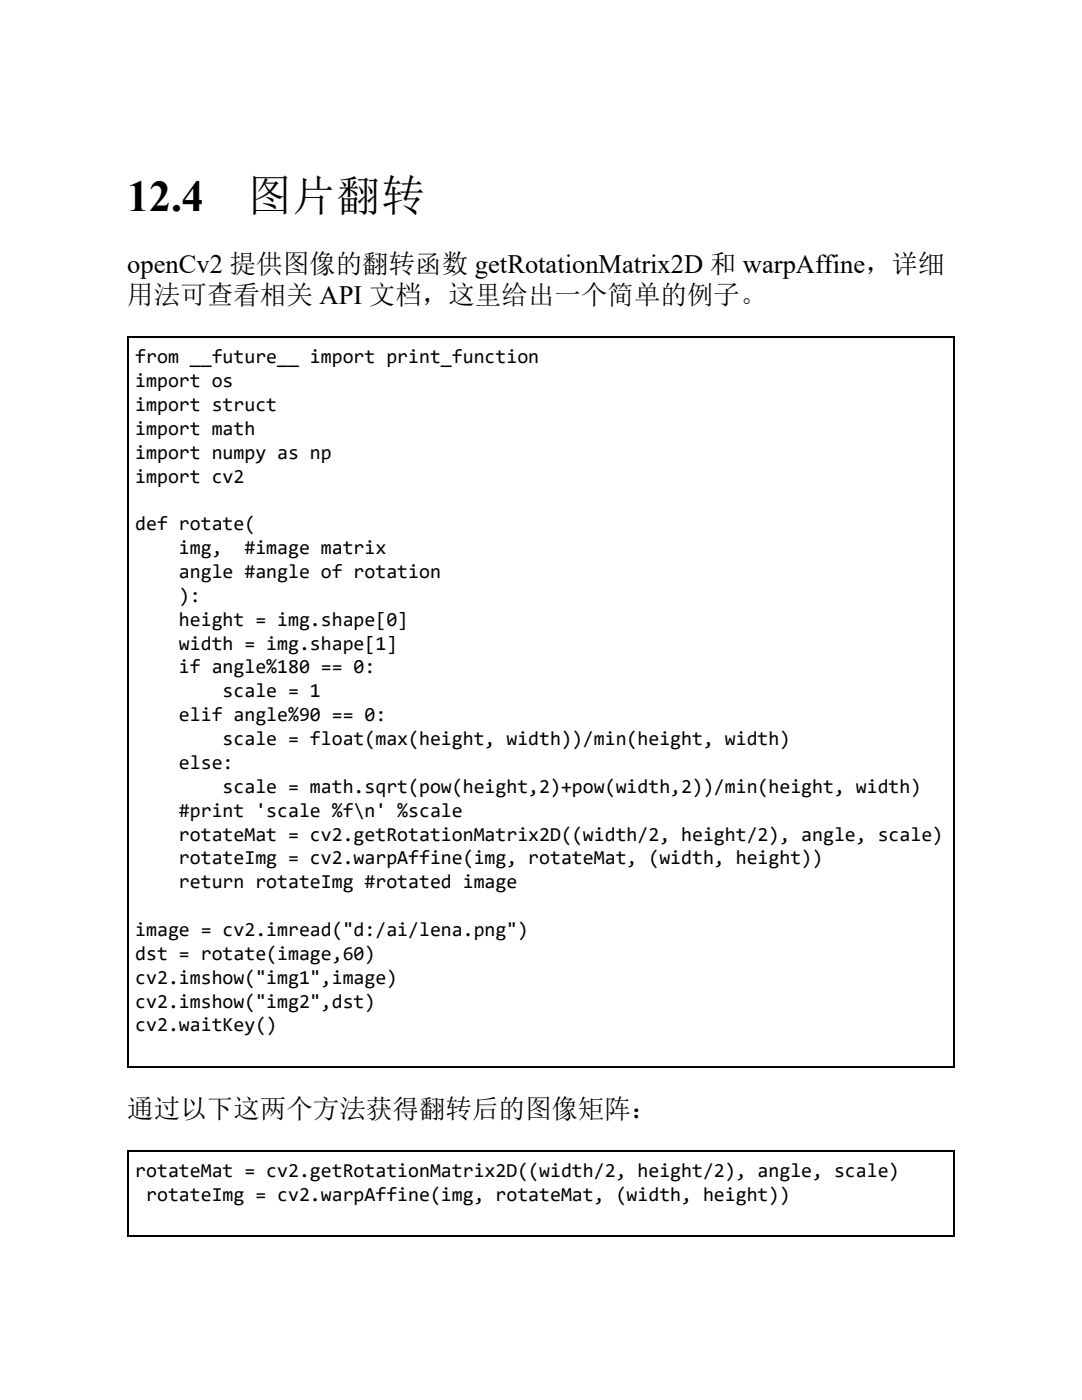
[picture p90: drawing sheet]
<svg xmlns="http://www.w3.org/2000/svg" width="216mm" height="279mm" viewBox="0 0 216 279" stroke-linecap="round" stroke-linejoin="round" font-family="sans-serif">
<defs><g id="words">
<g font-size="8.7">
<text x="25.4" y="42.1">12.4</text>
<text x="49.4" y="42.1">图片翻转</text>
</g>
<g font-size="5.3">
<text x="25.4" y="54.5">openCv2 提供图像的翻转函数 getRotationMatrix2D 和 warpAffine，详细</text>
<text x="25.4" y="60.6">用法可查看相关 API 文档，这里给出一个简单的例子。</text>
<text x="25.4" y="223">通过以下这两个方法获得翻转后的图像矩阵：</text>
</g>
<g font-size="4">
<text x="27" y="72.5">from __future__ import print_function</text>
<text x="27" y="77.3">import os</text>
<text x="27" y="82">import struct</text>
<text x="27" y="86.8">import math</text>
<text x="27" y="91.5">import numpy as np</text>
<text x="27" y="96.3">import cv2</text>
<text x="27" y="105.8">def rotate(</text>
<text x="35.7" y="110.6">img,</text>
<text x="48.8" y="110.6">#image matrix</text>
<text x="35.7" y="115.4">angle #angle of rotation</text>
<text x="35.7" y="120.1">):</text>
<text x="35.7" y="124.9">height = img.shape[0]</text>
<text x="35.7" y="129.6">width = img.shape[1]</text>
<text x="35.7" y="134.4">if angle%180 == 0:</text>
<text x="35.7" y="143.9">elif angle%90 == 0:</text>
<text x="44.4" y="139.2">scale = 1</text>
<text x="44.4" y="148.7">scale = float(max(height, width))/min(height, width)</text>
<text x="35.7" y="153.5">else:</text>
<text x="44.4" y="158.2">scale = math.sqrt(pow(height,2)+pow(width,2))/min(height, width)</text>
<text x="35.7" y="163">#print 'scale %f\n' %scale</text>
<text x="35.7" y="167.7">rotateMat = cv2.getRotationMatrix2D((width/2, height/2), angle, scale)</text>
<text x="35.7" y="172.5">rotateImg = cv2.warpAffine(img, rotateMat, (width, height))</text>
<text x="35.7" y="177.3">return rotateImg #rotated image</text>
<text x="27" y="186.8">image = cv2.imread(&quot;d:/ai/lena.png&quot;)</text>
<text x="27" y="191.6">dst = rotate(image,60)</text>
<text x="27" y="196.3">cv2.imshow(&quot;img1&quot;,image)</text>
<text x="27" y="201.1">cv2.imshow(&quot;img2&quot;,dst)</text>
<text x="27" y="205.8">cv2.waitKey()</text>
<text x="27" y="234.9">rotateMat = cv2.getRotationMatrix2D((width/2, height/2), angle, scale)</text>
<text x="29.2" y="239.7">rotateImg = cv2.warpAffine(img, rotateMat, (width, height))</text>
</g>
</g></defs>
<path d="M25.4 67.3h165.1M25.5 67.2v145.8M190.4 67.2v145.8M25.4 212.9h165.1M25.4 229.8h165.1M25.5 229.7v17.2M190.4 229.7v17.2M25.4 246.7h165.1" fill="none" stroke="#000" stroke-width=".26"/>
<use href="#words"/>
</svg>
